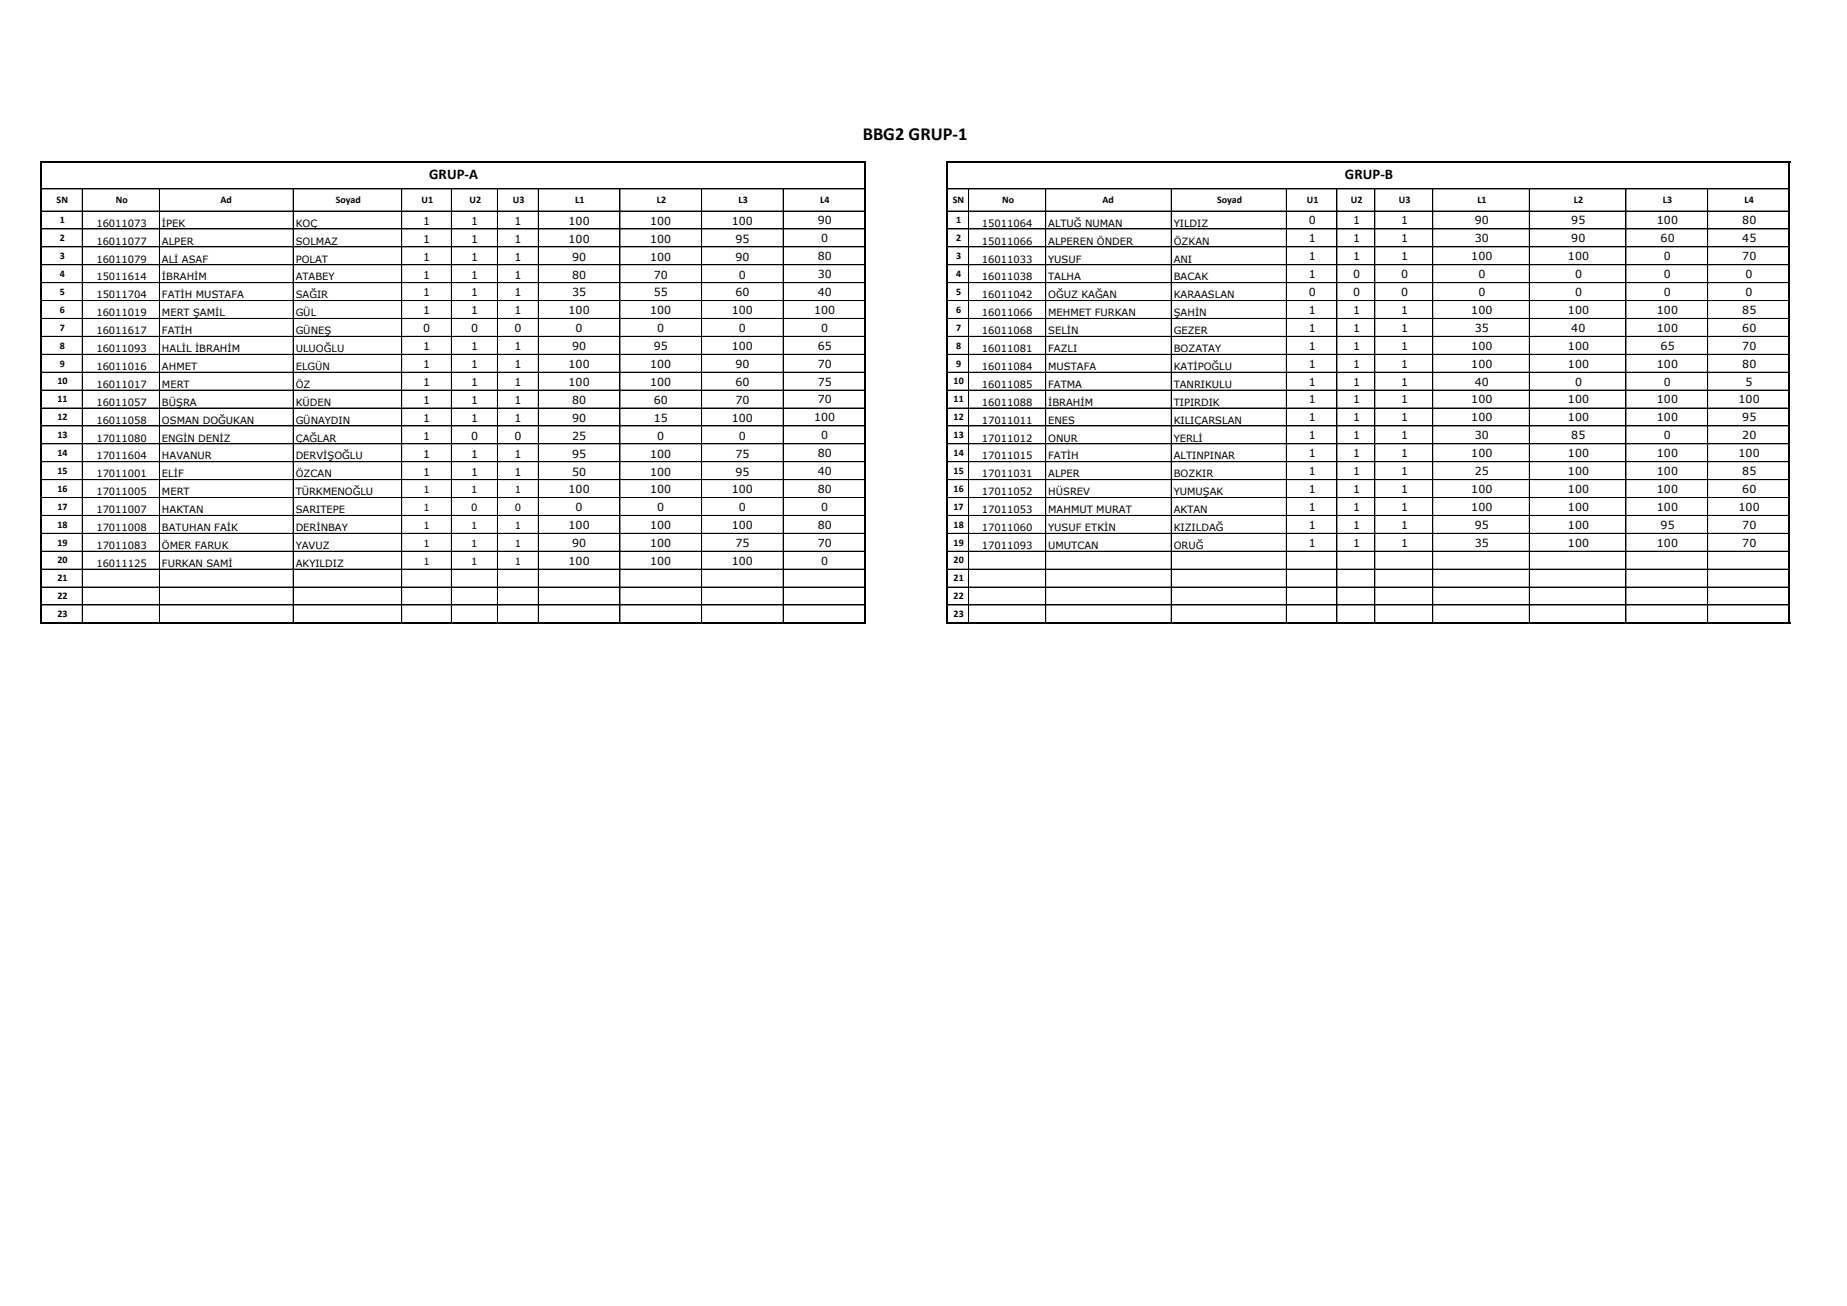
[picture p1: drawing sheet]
<svg xmlns="http://www.w3.org/2000/svg" width="297mm" height="210mm" viewBox="0 0 297 210" stroke-linecap="round" stroke-linejoin="round" font-family="sans-serif">
<defs><g id="words">
<text font-size="3" x="138.7" y="22.4">BBG2 GRUP-1</text>
<g font-size="2.4">
<text x="69" y="28.8">GRUP-A</text>
<text x="216.3" y="28.8">GRUP-B</text>
</g>
<g font-size="1.8">
<text x="68" y="36.2">1</text>
<text x="68" y="39">1</text>
<text x="68" y="41.9">1</text>
<text x="75.7" y="36.2">1</text>
<text x="75.7" y="39">1</text>
<text x="75.7" y="41.9">1</text>
<text x="82.7" y="36.2">1</text>
<text x="82.7" y="39">1</text>
<text x="82.7" y="41.9">1</text>
<text x="91.4" y="36.2">100</text>
<text x="91.4" y="39">100</text>
<text x="92" y="41.9">90</text>
<text x="104.5" y="36.2">100</text>
<text x="104.5" y="39">100</text>
<text x="104.5" y="41.9">100</text>
<text x="117.7" y="36.2">100</text>
<text x="118.3" y="39">95</text>
<text x="118.3" y="41.9">90</text>
<text x="131.5" y="36.1">90</text>
<text x="131.5" y="41.8">80</text>
<text x="132.1" y="39">0</text>
<text x="210.5" y="39">1</text>
<text x="210.5" y="36.1">0</text>
<text x="210.5" y="41.8">1</text>
<text x="217.6" y="39">1</text>
<text x="217.6" y="36.1">1</text>
<text x="217.6" y="41.8">1</text>
<text x="225.3" y="39">1</text>
<text x="225.3" y="36.1">1</text>
<text x="225.3" y="41.8">1</text>
<text x="236.6" y="41.8">100</text>
<text x="237.1" y="39">30</text>
<text x="237.1" y="36.1">90</text>
<text x="252.1" y="41.8">100</text>
<text x="252.7" y="39">90</text>
<text x="252.7" y="36.1">95</text>
<text x="266.4" y="36.1">100</text>
<text x="267" y="39">60</text>
<text x="267.6" y="41.8">0</text>
<text x="280.2" y="36.1">80</text>
<text x="280.2" y="41.8">70</text>
<text x="280.2" y="39">45</text>
<text x="68" y="44.8">1</text>
<text x="68" y="47.7">1</text>
<text x="75.7" y="44.8">1</text>
<text x="75.7" y="47.7">1</text>
<text x="82.7" y="44.8">1</text>
<text x="82.7" y="47.7">1</text>
<text x="92" y="44.8">80</text>
<text x="92" y="47.7">35</text>
<text x="105.1" y="44.8">70</text>
<text x="105.1" y="47.7">55</text>
<text x="118.3" y="47.7">60</text>
<text x="118.8" y="44.8">0</text>
<text x="131.5" y="44.7">30</text>
<text x="131.5" y="47.6">40</text>
<text x="210.5" y="47.6">0</text>
<text x="210.5" y="44.7">1</text>
<text x="217.6" y="47.6">0</text>
<text x="217.6" y="44.7">0</text>
<text x="225.3" y="47.6">0</text>
<text x="225.3" y="44.7">0</text>
<text x="237.7" y="47.6">0</text>
<text x="237.7" y="44.7">0</text>
<text x="253.3" y="47.6">0</text>
<text x="253.3" y="44.7">0</text>
<text x="267.6" y="47.6">0</text>
<text x="267.6" y="44.7">0</text>
<text x="280.7" y="47.6">0</text>
<text x="280.7" y="44.7">0</text>
<text x="68" y="50.6">1</text>
<text x="68" y="53.4">0</text>
<text x="75.7" y="50.6">1</text>
<text x="75.7" y="53.4">0</text>
<text x="82.7" y="50.6">1</text>
<text x="82.7" y="53.4">0</text>
<text x="91.4" y="50.6">100</text>
<text x="92.6" y="53.4">0</text>
<text x="104.5" y="50.6">100</text>
<text x="105.7" y="53.4">0</text>
<text x="117.7" y="50.6">100</text>
<text x="118.8" y="53.4">0</text>
<text x="130.9" y="50.5">100</text>
<text x="132.1" y="53.3">0</text>
<text x="210.5" y="53.3">1</text>
<text x="210.5" y="50.5">1</text>
<text x="217.6" y="53.3">1</text>
<text x="217.6" y="50.5">1</text>
<text x="225.3" y="53.3">1</text>
<text x="225.3" y="50.5">1</text>
<text x="236.6" y="50.5">100</text>
<text x="237.1" y="53.3">35</text>
<text x="252.1" y="50.5">100</text>
<text x="252.7" y="53.3">40</text>
<text x="266.4" y="53.3">100</text>
<text x="266.4" y="50.5">100</text>
<text x="280.2" y="53.3">60</text>
<text x="280.2" y="50.5">85</text>
<text x="68" y="56.3">1</text>
<text x="68" y="59.2">1</text>
<text x="75.7" y="56.3">1</text>
<text x="75.7" y="59.2">1</text>
<text x="82.7" y="56.3">1</text>
<text x="82.7" y="59.2">1</text>
<text x="91.4" y="59.2">100</text>
<text x="92" y="56.3">90</text>
<text x="104.5" y="59.2">100</text>
<text x="105.1" y="56.3">95</text>
<text x="117.7" y="56.3">100</text>
<text x="118.3" y="59.2">90</text>
<text x="131.5" y="56.2">65</text>
<text x="131.5" y="59.1">70</text>
<text x="210.5" y="59.1">1</text>
<text x="210.5" y="56.2">1</text>
<text x="217.6" y="59.1">1</text>
<text x="217.6" y="56.2">1</text>
<text x="225.3" y="59.1">1</text>
<text x="225.3" y="56.2">1</text>
<text x="236.6" y="59.1">100</text>
<text x="236.6" y="56.2">100</text>
<text x="252.1" y="59.1">100</text>
<text x="252.1" y="56.2">100</text>
<text x="266.4" y="59.1">100</text>
<text x="267" y="56.2">65</text>
<text x="280.2" y="59.1">80</text>
<text x="280.2" y="56.2">70</text>
<text x="68" y="62.1">1</text>
<text x="68" y="65">1</text>
<text x="75.7" y="62.1">1</text>
<text x="75.7" y="65">1</text>
<text x="82.7" y="62.1">1</text>
<text x="82.7" y="65">1</text>
<text x="91.4" y="62.1">100</text>
<text x="92" y="65">80</text>
<text x="104.5" y="62.1">100</text>
<text x="105.1" y="65">60</text>
<text x="118.3" y="62.1">60</text>
<text x="118.3" y="65">70</text>
<text x="131.5" y="62">75</text>
<text x="131.5" y="64.9">70</text>
<text x="210.5" y="64.9">1</text>
<text x="210.5" y="62">1</text>
<text x="217.6" y="64.9">1</text>
<text x="217.6" y="62">1</text>
<text x="225.3" y="64.9">1</text>
<text x="225.3" y="62">1</text>
<text x="236.6" y="64.9">100</text>
<text x="237.1" y="62">40</text>
<text x="252.1" y="64.9">100</text>
<text x="253.3" y="62">0</text>
<text x="266.4" y="64.9">100</text>
<text x="267.6" y="62">0</text>
<text x="279.6" y="64.9">100</text>
<text x="280.7" y="62">5</text>
<text x="68" y="67.8">1</text>
<text x="68" y="70.7">1</text>
<text x="75.7" y="67.8">1</text>
<text x="75.7" y="70.7">0</text>
<text x="82.7" y="67.8">1</text>
<text x="82.7" y="70.7">0</text>
<text x="92" y="67.8">90</text>
<text x="92" y="70.7">25</text>
<text x="105.1" y="67.8">15</text>
<text x="105.7" y="70.7">0</text>
<text x="117.7" y="67.8">100</text>
<text x="118.8" y="70.7">0</text>
<text x="130.9" y="67.8">100</text>
<text x="132.1" y="70.6">0</text>
<text x="210.5" y="70.6">1</text>
<text x="210.5" y="67.8">1</text>
<text x="217.6" y="70.6">1</text>
<text x="217.6" y="67.8">1</text>
<text x="225.3" y="70.6">1</text>
<text x="225.3" y="67.8">1</text>
<text x="236.6" y="67.8">100</text>
<text x="237.1" y="70.6">30</text>
<text x="252.1" y="67.8">100</text>
<text x="252.7" y="70.6">85</text>
<text x="266.4" y="67.8">100</text>
<text x="267.6" y="70.6">0</text>
<text x="280.2" y="70.6">20</text>
<text x="280.2" y="67.8">95</text>
<text x="68" y="73.6">1</text>
<text x="68" y="76.5">1</text>
<text x="75.7" y="73.6">1</text>
<text x="75.7" y="76.5">1</text>
<text x="82.7" y="73.6">1</text>
<text x="82.7" y="76.5">1</text>
<text x="92" y="73.6">95</text>
<text x="92" y="76.5">50</text>
<text x="104.5" y="73.6">100</text>
<text x="104.5" y="76.5">100</text>
<text x="118.3" y="73.6">75</text>
<text x="118.3" y="76.5">95</text>
<text x="131.5" y="73.5">80</text>
<text x="131.5" y="76.4">40</text>
<text x="210.5" y="73.5">1</text>
<text x="210.5" y="76.4">1</text>
<text x="217.6" y="73.5">1</text>
<text x="217.6" y="76.4">1</text>
<text x="225.3" y="73.5">1</text>
<text x="225.3" y="76.4">1</text>
<text x="236.6" y="73.5">100</text>
<text x="237.1" y="76.4">25</text>
<text x="252.1" y="73.5">100</text>
<text x="252.1" y="76.4">100</text>
<text x="266.4" y="73.5">100</text>
<text x="266.4" y="76.4">100</text>
<text x="279.6" y="73.5">100</text>
<text x="280.2" y="76.4">85</text>
<text x="91.4" y="79.4">100</text>
<text x="92.6" y="82.2">0</text>
<text x="104.5" y="79.4">100</text>
<text x="105.7" y="82.2">0</text>
<text x="117.7" y="79.4">100</text>
<text x="118.8" y="82.2">0</text>
<text x="131.5" y="79.3">80</text>
<text x="132.1" y="82.1">0</text>
<text x="210.5" y="82.1">1</text>
<text x="210.5" y="79.3">1</text>
<text x="217.6" y="82.1">1</text>
<text x="217.6" y="79.3">1</text>
<text x="225.3" y="82.1">1</text>
<text x="225.3" y="79.3">1</text>
<text x="236.6" y="82.1">100</text>
<text x="236.6" y="79.3">100</text>
<text x="252.1" y="82.1">100</text>
<text x="252.1" y="79.3">100</text>
<text x="266.4" y="82.1">100</text>
<text x="266.4" y="79.3">100</text>
<text x="279.6" y="82.1">100</text>
<text x="280.2" y="79.3">60</text>
<text x="91.4" y="85.1">100</text>
<text x="92" y="88">90</text>
<text x="104.5" y="85.1">100</text>
<text x="104.5" y="88">100</text>
<text x="117.7" y="85.1">100</text>
<text x="118.3" y="88">75</text>
<text x="131.5" y="85">80</text>
<text x="131.5" y="87.9">70</text>
<text x="210.5" y="85">1</text>
<text x="210.5" y="87.9">1</text>
<text x="217.6" y="85">1</text>
<text x="217.6" y="87.9">1</text>
<text x="225.3" y="85">1</text>
<text x="225.3" y="87.9">1</text>
<text x="237.1" y="85">95</text>
<text x="237.1" y="87.9">35</text>
<text x="252.1" y="85">100</text>
<text x="252.1" y="87.9">100</text>
<text x="266.4" y="87.9">100</text>
<text x="267" y="85">95</text>
<text x="280.2" y="85">70</text>
<text x="280.2" y="87.9">70</text>
<text x="91.4" y="90.9">100</text>
<text x="104.5" y="90.9">100</text>
<text x="117.7" y="90.9">100</text>
<text x="132.1" y="90.8">0</text>
</g>
<g font-size="1.6">
<text x="9.1" y="32.7">SN</text>
<text x="9.6" y="35.9">1</text>
<text x="18.6" y="32.7">No</text>
<text x="35.4" y="32.7">Ad</text>
<text x="54" y="32.7">Soyad</text>
<text x="67.8" y="32.7">U1</text>
<text x="75.5" y="32.7">U2</text>
<text x="82.5" y="32.7">U3</text>
<text x="92.5" y="32.7">L1</text>
<text x="105.6" y="32.7">L2</text>
<text x="118.8" y="32.7">L3</text>
<text x="131.9" y="32.7">L4</text>
<text x="153.2" y="32.7">SN</text>
<text x="153.7" y="35.9">1</text>
<text x="161.1" y="32.7">No</text>
<text x="177.3" y="32.7">Ad</text>
<text x="195.7" y="32.7">Soyad</text>
<text x="210.1" y="32.7">U1</text>
<text x="217.2" y="32.7">U2</text>
<text x="225" y="32.7">U3</text>
<text x="237.6" y="32.7">L1</text>
<text x="253.1" y="32.7">L2</text>
<text x="267.4" y="32.7">L3</text>
<text x="280.5" y="32.7">L4</text>
<text x="9.6" y="38.8">2</text>
<text x="9.6" y="41.7">3</text>
<text x="15.5" y="39.3">16011077</text>
<text x="15.5" y="36.5">16011073</text>
<text x="26" y="36.5">İPEK</text>
<text x="26" y="39.3">ALPER</text>
<text x="47.5" y="36.5">KOÇ</text>
<text x="47.5" y="39.3">SOLMAZ</text>
<text x="153.7" y="38.8">2</text>
<text x="153.7" y="41.7">3</text>
<text x="157.9" y="39.3">15011066</text>
<text x="157.9" y="36.5">15011064</text>
<text x="168.6" y="39.3">ALPEREN ÖNDER</text>
<text x="168.6" y="36.5">ALTUĞ NUMAN</text>
<text x="188.7" y="39.3">ÖZKAN</text>
<text x="188.7" y="36.5">YILDIZ</text>
<text x="9.6" y="44.5">4</text>
<text x="9.6" y="47.4">5</text>
<text x="15.5" y="42.2">16011079</text>
<text x="15.5" y="45.1">15011614</text>
<text x="15.5" y="48">15011704</text>
<text x="26" y="42.2">ALİ ASAF</text>
<text x="26" y="45.1">İBRAHİM</text>
<text x="26" y="48">FATİH MUSTAFA</text>
<text x="47.5" y="42.2">POLAT</text>
<text x="47.5" y="45.1">ATABEY</text>
<text x="47.5" y="48">SAĞIR</text>
<text x="153.7" y="44.5">4</text>
<text x="153.7" y="47.4">5</text>
<text x="157.9" y="42.2">16011033</text>
<text x="157.9" y="45.1">16011038</text>
<text x="157.9" y="48">16011042</text>
<text x="168.6" y="48">OĞUZ KAĞAN</text>
<text x="168.6" y="42.2">YUSUF</text>
<text x="168.6" y="45.1">TALHA</text>
<text x="188.7" y="48">KARAASLAN</text>
<text x="188.7" y="42.2">ANI</text>
<text x="188.7" y="45.1">BACAK</text>
<text x="9.6" y="50.3">6</text>
<text x="9.6" y="53.2">7</text>
<text x="15.5" y="50.8">16011019</text>
<text x="15.5" y="53.7">16011617</text>
<text x="26" y="50.8">MERT ŞAMİL</text>
<text x="26" y="53.7">FATİH</text>
<text x="47.5" y="50.8">GÜL</text>
<text x="47.5" y="53.7">GÜNEŞ</text>
<text x="153.7" y="53.2">7</text>
<text x="153.7" y="50.3">6</text>
<text x="157.9" y="53.7">16011068</text>
<text x="157.9" y="50.8">16011066</text>
<text x="168.6" y="53.7">SELİN</text>
<text x="168.6" y="50.8">MEHMET FURKAN</text>
<text x="188.7" y="53.7">GEZER</text>
<text x="188.7" y="50.8">ŞAHİN</text>
<text x="9.6" y="56.1">8</text>
<text x="9.6" y="58.9">9</text>
<text x="15.5" y="56.6">16011093</text>
<text x="15.5" y="59.5">16011016</text>
<text x="26" y="56.6">HALİL İBRAHİM</text>
<text x="26" y="59.5">AHMET</text>
<text x="47.5" y="56.6">ULUOĞLU</text>
<text x="47.5" y="59.5">ELGÜN</text>
<text x="153.7" y="56.1">8</text>
<text x="153.7" y="58.9">9</text>
<text x="157.9" y="56.6">16011081</text>
<text x="157.9" y="59.5">16011084</text>
<text x="168.6" y="56.6">FAZLI</text>
<text x="168.6" y="59.5">MUSTAFA</text>
<text x="188.7" y="59.5">KATİPOĞLU</text>
<text x="188.7" y="56.6">BOZATAY</text>
<text x="9.2" y="61.8">10</text>
<text x="9.2" y="64.7">11</text>
<text x="15.5" y="62.4">16011017</text>
<text x="15.5" y="65.3">16011057</text>
<text x="26" y="65.3">BÜŞRA</text>
<text x="26" y="62.4">MERT</text>
<text x="47.5" y="65.3">KÜDEN</text>
<text x="47.5" y="62.4">ÖZ</text>
<text x="153.4" y="61.8">10</text>
<text x="153.4" y="64.7">11</text>
<text x="157.9" y="62.4">16011085</text>
<text x="157.9" y="65.3">16011088</text>
<text x="168.6" y="65.3">İBRAHİM</text>
<text x="168.6" y="62.4">FATMA</text>
<text x="188.7" y="65.3">TIPIRDIK</text>
<text x="188.7" y="62.4">TANRIKULU</text>
<text x="9.2" y="67.6">12</text>
<text x="9.2" y="70.5">13</text>
<text x="15.5" y="68.1">16011058</text>
<text x="15.5" y="71">17011080</text>
<text x="26" y="68.1">OSMAN DOĞUKAN</text>
<text x="26" y="71">ENGİN DENİZ</text>
<text x="47.5" y="68.1">GÜNAYDIN</text>
<text x="47.5" y="71">ÇAĞLAR</text>
<text x="153.4" y="70.5">13</text>
<text x="153.4" y="67.6">12</text>
<text x="157.9" y="71">17011012</text>
<text x="157.9" y="68.1">17011011</text>
<text x="168.6" y="71">ONUR</text>
<text x="168.6" y="68.1">ENES</text>
<text x="188.7" y="71">YERLİ</text>
<text x="188.7" y="68.1">KILIÇARSLAN</text>
<text x="9.2" y="73.3">14</text>
<text x="9.2" y="76.2">15</text>
<text x="15.5" y="73.9">17011604</text>
<text x="15.5" y="76.8">17011001</text>
<text x="26" y="76.8">ELİF</text>
<text x="26" y="73.9">HAVANUR</text>
<text x="47.5" y="73.9">DERVİŞOĞLU</text>
<text x="47.5" y="76.8">ÖZCAN</text>
<text x="153.4" y="73.3">14</text>
<text x="153.4" y="76.2">15</text>
<text x="157.9" y="73.9">17011015</text>
<text x="157.9" y="76.8">17011031</text>
<text x="168.6" y="73.9">FATİH</text>
<text x="168.6" y="76.8">ALPER</text>
<text x="188.7" y="73.9">ALTINPINAR</text>
<text x="188.7" y="76.8">BOZKIR</text>
<text x="9.2" y="79.1">16</text>
<text x="9.2" y="82">17</text>
<text x="15.5" y="79.6">17011005</text>
<text x="15.5" y="82.5">17011007</text>
<text x="26" y="79.6">MERT</text>
<text x="26" y="82.5">HAKTAN</text>
<text x="47.5" y="79.6">TÜRKMENOĞLU</text>
<text x="47.5" y="82.5">SARITEPE</text>
<text x="68.1" y="79.3">1</text>
<text x="68.1" y="82.1">1</text>
<text x="75.8" y="79.3">1</text>
<text x="75.8" y="82.1">0</text>
<text x="82.8" y="79.3">1</text>
<text x="82.8" y="82.1">0</text>
<text x="153.4" y="82">17</text>
<text x="153.4" y="79.1">16</text>
<text x="157.9" y="82.5">17011053</text>
<text x="157.9" y="79.6">17011052</text>
<text x="168.6" y="79.6">HÜSREV</text>
<text x="168.6" y="82.5">MAHMUT MURAT</text>
<text x="188.7" y="79.6">YUMUŞAK</text>
<text x="188.7" y="82.5">AKTAN</text>
<text x="9.2" y="84.9">18</text>
<text x="9.2" y="87.7">19</text>
<text x="15.5" y="85.4">17011008</text>
<text x="15.5" y="88.3">17011083</text>
<text x="26" y="85.4">BATUHAN FAİK</text>
<text x="26" y="88.3">ÖMER FARUK</text>
<text x="47.5" y="88.3">YAVUZ</text>
<text x="47.5" y="85.4">DERİNBAY</text>
<text x="68.1" y="85">1</text>
<text x="68.1" y="87.9">1</text>
<text x="75.8" y="85">1</text>
<text x="75.8" y="87.9">1</text>
<text x="82.8" y="85">1</text>
<text x="82.8" y="87.9">1</text>
<text x="153.4" y="84.9">18</text>
<text x="153.4" y="87.7">19</text>
<text x="157.9" y="85.4">17011060</text>
<text x="157.9" y="88.3">17011093</text>
<text x="168.6" y="85.4">YUSUF ETKİN</text>
<text x="168.6" y="88.3">UMUTCAN</text>
<text x="188.7" y="85.4">KIZILDAĞ</text>
<text x="188.7" y="88.3">ORUĞ</text>
<text x="9.2" y="90.6">20</text>
<text x="9.2" y="93.5">21</text>
<text x="15.5" y="91.2">16011125</text>
<text x="26" y="91.2">FURKAN SAMİ</text>
<text x="47.5" y="91.2">AKYILDIZ</text>
<text x="68.1" y="90.8">1</text>
<text x="75.8" y="90.8">1</text>
<text x="82.8" y="90.8">1</text>
<text x="153.4" y="90.6">20</text>
<text x="153.4" y="93.5">21</text>
<text x="9.2" y="96.4">22</text>
<text x="9.2" y="99.3">23</text>
<text x="153.4" y="96.4">22</text>
<text x="153.4" y="99.3">23</text>
</g>
</g></defs>
<path d="M6.5 25.9v74.4M6.7 26.1h132.5M139.1 26.2v74.1M152.3 25.9v74.4M152.4 26.1h135.5M287.7 26.2v74.1M6.7 100.2h132.5M152.4 100.2h135.5" fill="none" stroke="#000" stroke-width=".3"/>
<g fill="none" stroke="#000" stroke-width=".16">
<path d="M6.7 30.4h132.2M6.7 33.9h132.2M6.7 36.8h132.2M6.7 39.7h132.2M13.2 30.4v69.6M25.6 30.4v69.6M47.1 30.4v69.6M64.6 30.4v69.6M72.6 30.4v69.6M80 30.4v69.6M86.6 30.4v69.6M99.7 30.4v69.6"/>
<path d="M112.8 30.4v69.6M125.9 30.4v69.6M152.4 30.4h135.2M152.4 33.9h135.2M152.4 36.8h135.2M152.4 39.7h135.2M155.7 30.4v69.6M168.2 30.4v69.6M188.3 30.4v69.6M206.9 30.4v69.6M215 30.4v69.6M221.1 30.4v69.6"/>
<path d="M230.4 30.4v69.6M245.9 30.4v69.6M261.5 30.4v69.6M274.6 30.4v69.6M6.7 42.6h132.2M6.7 45.5h132.2M6.7 48.3h132.2M6.7 51.2h132.2M6.7 54.1h132.2M6.7 57h132.2M6.7 59.9h132.2M152.4 42.6h135.2"/>
<path d="M152.4 45.5h135.2M152.4 48.3h135.2M152.4 51.2h135.2M152.4 54.1h135.2M152.4 57h135.2M152.4 59.9h135.2M6.7 62.7h132.2M6.7 65.6h132.2M6.7 68.5h132.2M6.7 71.4h132.2M6.7 74.2h132.2M6.7 77.1h132.2"/>
<path d="M152.4 62.7h135.2M152.4 65.6h135.2M152.4 68.5h135.2M152.4 71.4h135.2M152.4 74.2h135.2M152.4 77.1h135.2M6.7 80h132.2M6.7 82.9h132.2M6.7 85.8h132.2M6.7 88.6h132.2M6.7 91.5h132.2M6.7 94.4h132.2"/>
<path d="M6.7 97.3h132.2M152.4 80h135.2M152.4 82.9h135.2M152.4 85.8h135.2M152.4 88.6h135.2M152.4 91.5h135.2M152.4 94.4h135.2M152.4 97.3h135.2"/>
</g>
<use href="#words"/>
</svg>
